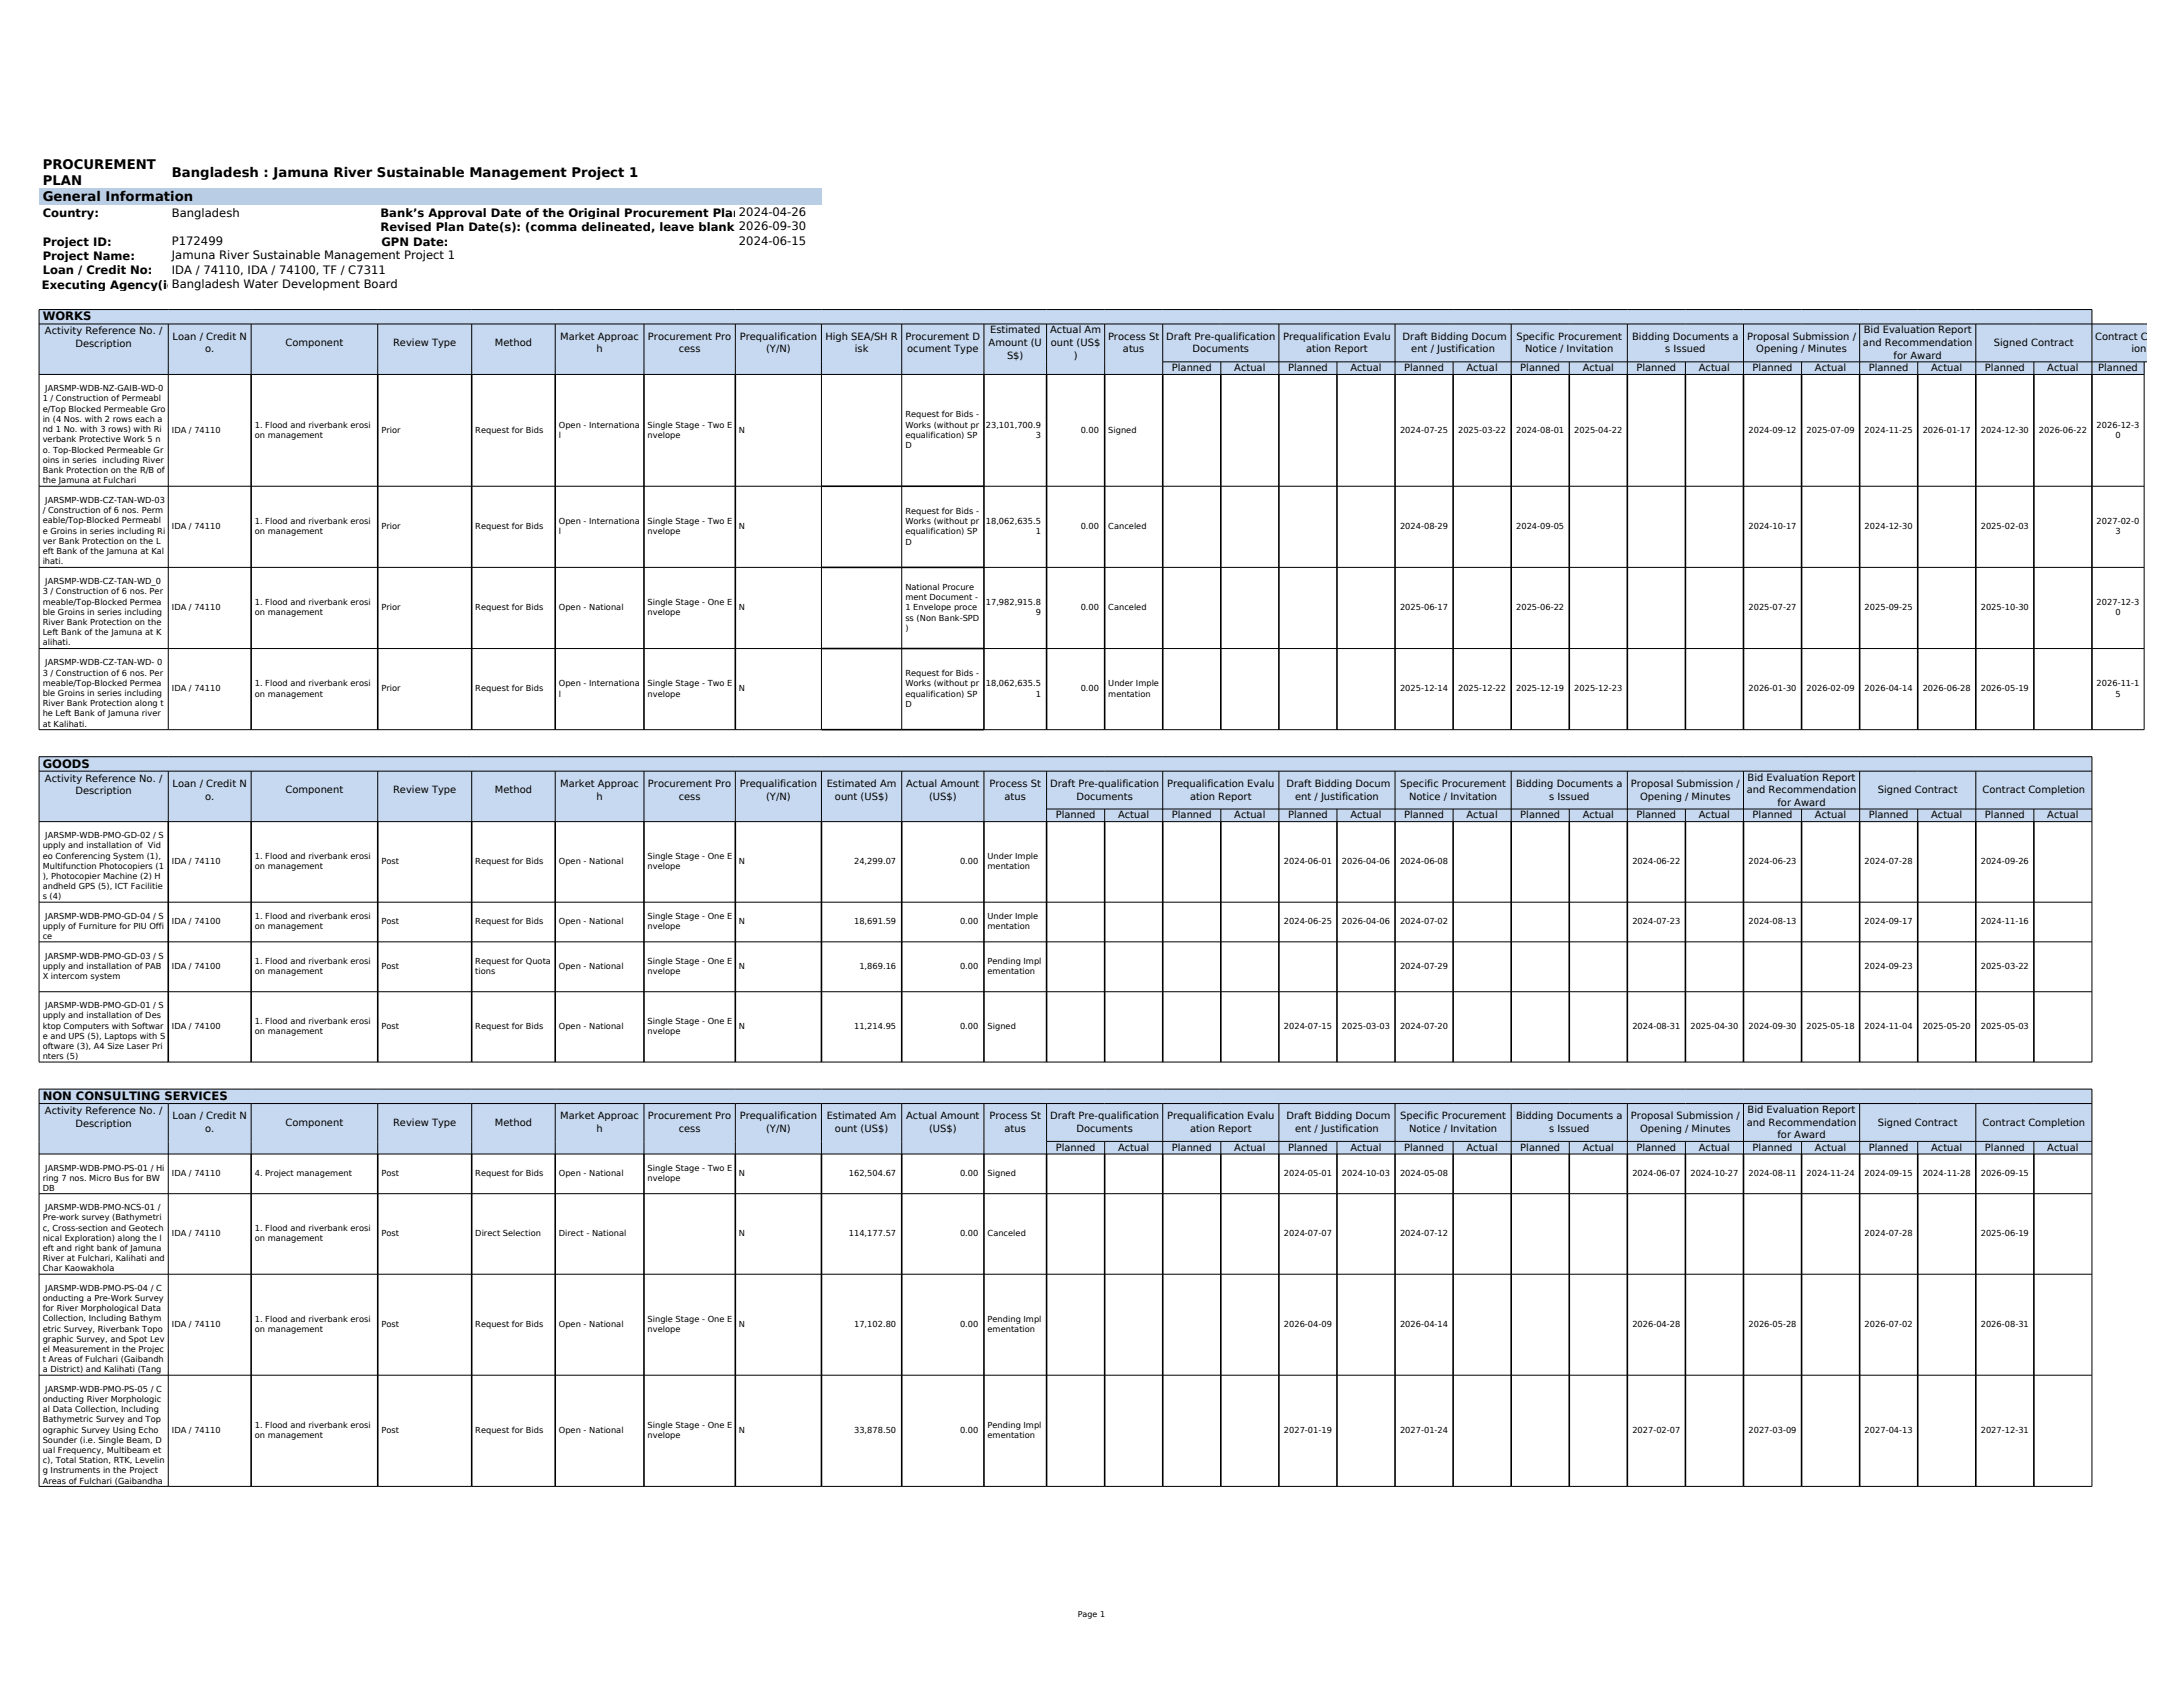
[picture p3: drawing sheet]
<svg xmlns="http://www.w3.org/2000/svg" width="279mm" height="216mm" viewBox="0 0 279 216" stroke-linecap="round" stroke-linejoin="round" font-family="sans-serif">
<defs><g id="words">
<g font-size="1.7">
<text x="5.5" y="21.6">PROCUREMENT</text>
<text x="5.5" y="23.7">PLAN</text>
<text x="22" y="22.6">Bangladesh : Jamuna River Sustainable Management Project 1</text>
<text x="5.5" y="25.7">General Information</text>
</g>
<g font-size="1.5">
<text x="5.5" y="27.8">Country:</text>
<text x="22" y="27.8">Bangladesh</text>
<text x="48.7" y="27.7">Bank’s Approval Date of the Original Procurement Plan2:024-04-26</text>
<text x="48.7" y="29.6">Revised Plan Date(s): (comma delineated, leave blank i2f0none)</text>
<text x="96.5" y="29.5">26-09-30</text>
<text x="5.5" y="31.4">Project ID:</text>
<text x="5.5" y="33.3">Project Name:</text>
<text x="5.5" y="35.1">Loan / Credit No:</text>
<text x="22" y="31.3">P172499</text>
<text x="22" y="33.2">Jamuna River Sustainable Management Project 1</text>
<text x="22" y="35">IDA / 74110, IDA / 74100, TF / C7311</text>
<text x="48.8" y="31.4">GPN Date:</text>
<text x="94.6" y="31.3">2024-06-15</text>
<text x="5.4" y="37">Executing Agency(ieBsa)ngladesh Water Development Board</text>
<text x="5.5" y="41">WORKS</text>
<text x="24" y="37">:</text>
<text x="5.5" y="98.2">GOODS</text>
<text x="5.5" y="140.8">NON CONSULTING SERVICES</text>
</g>
<g font-size="1.3">
<text x="5.8" y="42.8">Activity Reference No. /</text>
<text x="9.7" y="44.4">Description</text>
<text x="22.1" y="43.5">Loan / Credit N</text>
<text x="26.2" y="45.1">o.</text>
<text x="36.6" y="44.3">Component</text>
<text x="50.3" y="44.3">Review Type</text>
<text x="63.3" y="44.3">Method</text>
<text x="71.7" y="43.5">Market Approac</text>
<text x="76.3" y="45.1">h</text>
<text x="82.9" y="43.5">Procurement Pro</text>
<text x="86.9" y="45.1">cess</text>
<text x="94.7" y="43.5">Prequalification</text>
<text x="98.1" y="45.1">(Y/N)</text>
<text x="105.6" y="43.5">High SEA/SH R</text>
<text x="109.4" y="45.1">isk</text>
<text x="115.9" y="43.5">Procurement D</text>
<text x="116.1" y="45.1">ocument Type</text>
<text x="126.5" y="44.3">Amount (U</text>
<text x="126.7" y="42.7">Estimated</text>
<text x="128.9" y="45.9">S$)</text>
<text x="134.4" y="42.7">Actual Am</text>
<text x="134.5" y="44.3">ount (US$</text>
<text x="137.4" y="45.9">)</text>
<text x="141.8" y="43.5">Process St</text>
<text x="143.7" y="45.1">atus</text>
<text x="149.3" y="43.5">Draft Pre-qualification</text>
<text x="150" y="47.5">Planned</text>
<text x="152.6" y="45.1">Documents</text>
<text x="158" y="47.5">Actual</text>
<text x="164.2" y="43.5">Prequalification Evalu</text>
<text x="164.9" y="47.5">Planned</text>
<text x="167.2" y="45.1">ation Report</text>
<text x="172.8" y="47.5">Actual</text>
<text x="179.5" y="43.5">Draft Bidding Docum</text>
<text x="179.7" y="47.5">Planned</text>
<text x="180.6" y="45.1">ent / Justification</text>
<text x="187.7" y="47.5">Actual</text>
<text x="194.1" y="43.5">Specific Procurement</text>
<text x="194.6" y="47.5">Planned</text>
<text x="195.2" y="45.1">Notice / Invitation</text>
<text x="202.6" y="47.5">Actual</text>
<text x="208.9" y="43.5">Bidding Documents a</text>
<text x="209.5" y="47.5">Planned</text>
<text x="213.1" y="45.1">s Issued</text>
<text x="217.4" y="47.5">Actual</text>
<text x="223.6" y="43.5">Proposal Submission /</text>
<text x="224.3" y="47.5">Planned</text>
<text x="224.8" y="45.1">Opening / Minutes</text>
<text x="232.3" y="47.5">Actual</text>
<text x="238.4" y="44.3">and Recommendation</text>
<text x="238.5" y="42.7">Bid Evaluation Report</text>
<text x="239.2" y="47.5">Planned</text>
<text x="242.4" y="45.9">for Award</text>
<text x="247.2" y="47.5">Actual</text>
<text x="254.1" y="47.5">Planned</text>
<text x="255.2" y="44.3">Signed Contract</text>
<text x="262" y="47.5">Actual</text>
<text x="268.2" y="43.5">Contract C</text>
<text x="268.5" y="47.5">Planned</text>
<text x="272.8" y="45.1">ion</text>
<text x="5.8" y="100">Activity Reference No. /</text>
<text x="9.7" y="101.6">Description</text>
<text x="22.1" y="100.7">Loan / Credit N</text>
<text x="36.6" y="101.5">Component</text>
<text x="50.3" y="101.5">Review Type</text>
<text x="63.3" y="101.5">Method</text>
<text x="71.7" y="100.7">Market Approac</text>
<text x="82.9" y="100.7">Procurement Pro</text>
<text x="94.7" y="100.7">Prequalification</text>
<text x="105.8" y="100.7">Estimated Am</text>
<text x="116" y="100.7">Actual Amount</text>
<text x="126.7" y="100.7">Process St</text>
<text x="134.4" y="100.7">Draft Pre-qualification</text>
<text x="149.4" y="100.7">Prequalification Evalu</text>
<text x="164.7" y="100.7">Draft Bidding Docum</text>
<text x="179.2" y="100.7">Specific Procurement</text>
<text x="194" y="100.7">Bidding Documents a</text>
<text x="208.7" y="100.7">Proposal Submission /</text>
<text x="223.6" y="101.5">and Recommendation</text>
<text x="223.7" y="99.9">Bid Evaluation Report</text>
<text x="240.3" y="101.5">Signed Contract</text>
<text x="253.7" y="101.5">Contract Completion</text>
<text x="26.2" y="102.3">o.</text>
<text x="76.3" y="102.3">h</text>
<text x="86.9" y="102.3">cess</text>
<text x="98.1" y="102.3">(Y/N)</text>
<text x="106.9" y="102.3">ount (US$)</text>
<text x="118.9" y="102.3">(US$)</text>
<text x="128.6" y="102.3">atus</text>
<text x="135.1" y="104.8">Planned</text>
<text x="137.8" y="102.3">Documents</text>
<text x="143.1" y="104.8">Actual</text>
<text x="150" y="104.8">Planned</text>
<text x="152.3" y="102.3">ation Report</text>
<text x="158" y="104.8">Actual</text>
<text x="164.9" y="104.8">Planned</text>
<text x="165.8" y="102.3">ent / Justification</text>
<text x="172.8" y="104.8">Actual</text>
<text x="179.7" y="104.8">Planned</text>
<text x="180.3" y="102.3">Notice / Invitation</text>
<text x="187.7" y="104.8">Actual</text>
<text x="194.6" y="104.8">Planned</text>
<text x="198.3" y="102.3">s Issued</text>
<text x="202.6" y="104.8">Actual</text>
<text x="209.5" y="104.8">Planned</text>
<text x="209.9" y="102.3">Opening / Minutes</text>
<text x="217.4" y="104.8">Actual</text>
<text x="224.3" y="104.8">Planned</text>
<text x="227.5" y="103.1">for Award</text>
<text x="232.3" y="104.8">Actual</text>
<text x="239.2" y="104.8">Planned</text>
<text x="247.2" y="104.8">Actual</text>
<text x="254.1" y="104.8">Planned</text>
<text x="262" y="104.8">Actual</text>
<text x="5.8" y="142.6">Activity Reference No. /</text>
<text x="22.1" y="143.2">Loan / Credit N</text>
<text x="71.7" y="143.2">Market Approac</text>
<text x="82.9" y="143.2">Procurement Pro</text>
<text x="94.7" y="143.2">Prequalification</text>
<text x="105.8" y="143.2">Estimated Am</text>
<text x="116" y="143.2">Actual Amount</text>
<text x="126.7" y="143.2">Process St</text>
<text x="134.4" y="143.2">Draft Pre-qualification</text>
<text x="149.4" y="143.2">Prequalification Evalu</text>
<text x="164.7" y="143.2">Draft Bidding Docum</text>
<text x="179.2" y="143.2">Specific Procurement</text>
<text x="194" y="143.2">Bidding Documents a</text>
<text x="208.7" y="143.2">Proposal Submission /</text>
<text x="223.7" y="142.4">Bid Evaluation Report</text>
<text x="9.7" y="144.2">Description</text>
<text x="26.2" y="144.9">o.</text>
<text x="36.6" y="144.1">Component</text>
<text x="50.3" y="144.1">Review Type</text>
<text x="63.3" y="144.1">Method</text>
<text x="76.3" y="144.9">h</text>
<text x="86.9" y="144.9">cess</text>
<text x="98.1" y="144.9">(Y/N)</text>
<text x="106.9" y="144.9">ount (US$)</text>
<text x="118.9" y="144.9">(US$)</text>
<text x="128.6" y="144.9">atus</text>
<text x="135.1" y="147.3">Planned</text>
<text x="137.8" y="144.9">Documents</text>
<text x="143.1" y="147.3">Actual</text>
<text x="150" y="147.3">Planned</text>
<text x="152.3" y="144.9">ation Report</text>
<text x="158" y="147.3">Actual</text>
<text x="164.9" y="147.3">Planned</text>
<text x="165.8" y="144.9">ent / Justification</text>
<text x="172.8" y="147.3">Actual</text>
<text x="179.7" y="147.3">Planned</text>
<text x="180.3" y="144.9">Notice / Invitation</text>
<text x="187.7" y="147.3">Actual</text>
<text x="194.6" y="147.3">Planned</text>
<text x="198.3" y="144.9">s Issued</text>
<text x="202.6" y="147.3">Actual</text>
<text x="209.5" y="147.3">Planned</text>
<text x="209.9" y="144.9">Opening / Minutes</text>
<text x="217.4" y="147.3">Actual</text>
<text x="223.6" y="144.1">and Recommendation</text>
<text x="224.3" y="147.3">Planned</text>
<text x="227.5" y="145.7">for Award</text>
<text x="232.3" y="147.3">Actual</text>
<text x="239.2" y="147.3">Planned</text>
<text x="240.3" y="144.1">Signed Contract</text>
<text x="247.2" y="147.3">Actual</text>
<text x="253.7" y="144.1">Contract Completion</text>
<text x="254.1" y="147.3">Planned</text>
<text x="262" y="147.3">Actual</text>
</g>
<g font-size="1.1">
<text x="5.5" y="51.4">1 / Construction of Permeabl</text>
<text x="5.5" y="52.7">e/Top Blocked Permeable Gro</text>
<text x="5.5" y="54">in (4 Nos. with 2 rows each a</text>
<text x="5.8" y="50.1">JARSMP-WDB-NZ-GAIB-WD-0</text>
<text x="115.9" y="53.4">Request for Bids -</text>
<text x="5.5" y="55.3">nd 1 No. with 3 rows) with Ri</text>
<text x="5.5" y="56.6">verbank Protective Work 5 n</text>
<text x="5.5" y="57.9">o. Top-Blocked Permeable Gr</text>
<text x="5.5" y="59.2">oins in series including River</text>
<text x="22" y="55.4">IDA / 74110</text>
<text x="32.6" y="54.7">1. Flood and riverbank erosi</text>
<text x="32.6" y="56">on management</text>
<text x="48.8" y="55.4">Prior</text>
<text x="60.8" y="55.4">Request for Bids</text>
<text x="71.5" y="54.7">Open - Internationa</text>
<text x="71.5" y="56">l</text>
<text x="82.9" y="54.7">Single Stage - Two E</text>
<text x="82.9" y="56">nvelope</text>
<text x="94.6" y="55.4">N</text>
<text x="115.9" y="54.7">Works (without pr</text>
<text x="115.9" y="56">equalification) SP</text>
<text x="115.9" y="57.3">D</text>
<text x="126.2" y="54.7">23,101,700.9</text>
<text x="132.6" y="56">3</text>
<text x="138.3" y="55.4">0.00</text>
<text x="141.8" y="55.4">Signed</text>
<text x="179.2" y="55.4">2024-07-25</text>
<text x="186.6" y="55.4">2025-03-22</text>
<text x="194.1" y="55.4">2024-08-01</text>
<text x="201.5" y="55.4">2025-04-22</text>
<text x="223.8" y="55.4">2024-09-12</text>
<text x="231.2" y="55.4">2025-07-09</text>
<text x="238.7" y="55.4">2024-11-25</text>
<text x="246.1" y="55.4">2026-01-17</text>
<text x="253.5" y="55.4">2024-12-30</text>
<text x="261" y="55.4">2026-06-22</text>
<text x="268.3" y="54.7">2026-12-3</text>
<text x="270.8" y="56">0</text>
<text x="5.5" y="60.5">Bank Protection on the R/B of</text>
<text x="5.5" y="61.8">the Jamuna at Fulchari</text>
<text x="5.5" y="65.7">/ Construction of 6 nos. Perm</text>
<text x="5.8" y="64.4">JARSMP-WDB-CZ-TAN-WD-03</text>
<text x="115.9" y="65.8">Request for Bids -</text>
<text x="5.5" y="67">eable/Top-Blocked Permeabl</text>
<text x="5.5" y="68.3">e Groins in series including Ri</text>
<text x="5.5" y="69.6">ver Bank Protection on the L</text>
<text x="5.5" y="70.9">eft Bank of the Jamuna at Kal</text>
<text x="22" y="67.7">IDA / 74110</text>
<text x="32.6" y="67.1">1. Flood and riverbank erosi</text>
<text x="32.6" y="68.4">on management</text>
<text x="48.8" y="67.7">Prior</text>
<text x="60.8" y="67.7">Request for Bids</text>
<text x="71.5" y="67.1">Open - Internationa</text>
<text x="71.5" y="68.4">l</text>
<text x="82.9" y="67.1">Single Stage - Two E</text>
<text x="82.9" y="68.4">nvelope</text>
<text x="94.6" y="67.7">N</text>
<text x="115.9" y="67.1">Works (without pr</text>
<text x="115.9" y="68.4">equalification) SP</text>
<text x="115.9" y="69.7">D</text>
<text x="126.2" y="67.1">18,062,635.5</text>
<text x="132.6" y="68.4">1</text>
<text x="138.3" y="67.7">0.00</text>
<text x="141.8" y="67.7">Canceled</text>
<text x="179.2" y="67.7">2024-08-29</text>
<text x="194.1" y="67.7">2024-09-05</text>
<text x="223.8" y="67.7">2024-10-17</text>
<text x="238.7" y="67.7">2024-12-30</text>
<text x="253.5" y="67.7">2025-02-03</text>
<text x="268.3" y="67.1">2027-02-0</text>
<text x="270.8" y="68.4">3</text>
<text x="5.5" y="72.2">ihati.</text>
<text x="5.5" y="76.1">3 / Construction of 6 nos. Per</text>
<text x="5.5" y="77.4">meable/Top-Blocked Permea</text>
<text x="5.8" y="74.8">JARSMP-WDB-CZ-TAN-WD_0</text>
<text x="32.6" y="77.5">1. Flood and riverbank erosi</text>
<text x="82.9" y="77.5">Single Stage - One E</text>
<text x="115.9" y="75.5">National Procure</text>
<text x="115.9" y="76.8">ment Document -</text>
<text x="126.2" y="77.5">17,982,915.8</text>
<text x="268.3" y="77.5">2027-12-3</text>
<text x="5.5" y="78.7">ble Groins in series including</text>
<text x="5.5" y="80">River Bank Protection on the</text>
<text x="5.5" y="81.3">Left Bank of the Jamuna at K</text>
<text x="5.5" y="82.6">alihati.</text>
<text x="22" y="78.1">IDA / 74110</text>
<text x="32.6" y="78.8">on management</text>
<text x="48.8" y="78.1">Prior</text>
<text x="60.8" y="78.1">Request for Bids</text>
<text x="71.5" y="78.1">Open - National</text>
<text x="82.9" y="78.8">nvelope</text>
<text x="94.6" y="78.1">N</text>
<text x="115.9" y="78.1">1 Envelope proce</text>
<text x="115.9" y="79.4">ss (Non Bank-SPD</text>
<text x="115.9" y="80.7">)</text>
<text x="132.6" y="78.8">9</text>
<text x="138.3" y="78.1">0.00</text>
<text x="141.8" y="78.1">Canceled</text>
<text x="179.2" y="78.1">2025-06-17</text>
<text x="194.1" y="78.1">2025-06-22</text>
<text x="223.8" y="78.1">2025-07-27</text>
<text x="238.7" y="78.1">2025-09-25</text>
<text x="253.5" y="78.1">2025-10-30</text>
<text x="270.8" y="78.8">0</text>
<text x="5.5" y="86.5">3 / Construction of 6 nos. Per</text>
<text x="5.5" y="87.8">meable/Top-Blocked Permea</text>
<text x="5.5" y="89.1">ble Groins in series including</text>
<text x="5.8" y="85.1">JARSMP-WDB-CZ-TAN-WD- 0</text>
<text x="22" y="88.5">IDA / 74110</text>
<text x="32.6" y="87.8">1. Flood and riverbank erosi</text>
<text x="32.6" y="89.1">on management</text>
<text x="48.8" y="88.5">Prior</text>
<text x="60.8" y="88.5">Request for Bids</text>
<text x="71.5" y="87.8">Open - Internationa</text>
<text x="71.5" y="89.1">l</text>
<text x="82.9" y="87.8">Single Stage - Two E</text>
<text x="82.9" y="89.1">nvelope</text>
<text x="94.6" y="88.5">N</text>
<text x="115.9" y="86.5">Request for Bids -</text>
<text x="115.9" y="87.8">Works (without pr</text>
<text x="115.9" y="89.1">equalification) SP</text>
<text x="126.2" y="87.8">18,062,635.5</text>
<text x="132.6" y="89.1">1</text>
<text x="138.3" y="88.5">0.00</text>
<text x="141.8" y="87.8">Under Imple</text>
<text x="141.8" y="89.1">mentation</text>
<text x="179.2" y="88.5">2025-12-14</text>
<text x="186.6" y="88.5">2025-12-22</text>
<text x="194.1" y="88.5">2025-12-19</text>
<text x="201.5" y="88.5">2025-12-23</text>
<text x="223.8" y="88.5">2026-01-30</text>
<text x="231.2" y="88.5">2026-02-09</text>
<text x="238.7" y="88.5">2026-04-14</text>
<text x="246.1" y="88.5">2026-06-28</text>
<text x="253.5" y="88.5">2026-05-19</text>
<text x="268.3" y="87.8">2026-11-1</text>
<text x="270.8" y="89.1">5</text>
<text x="5.5" y="90.4">River Bank Protection along t</text>
<text x="5.5" y="91.7">he Left Bank of Jamuna river</text>
<text x="5.5" y="93">at Kalihati.</text>
<text x="115.9" y="90.5">D</text>
<text x="5.8" y="107.3">JARSMP-WDB-PMO-GD-02 / S</text>
<text x="5.5" y="108.6">upply and installation of Vid</text>
<text x="5.5" y="109.9">eo Conferencing System (1),</text>
<text x="5.5" y="111.2">Multifunction Photocopiers (1</text>
<text x="5.5" y="112.5">), Photocopier Machine (2) H</text>
<text x="5.5" y="113.8">andheld GPS (5), ICT Facilitie</text>
<text x="22" y="110.6">IDA / 74110</text>
<text x="32.6" y="110">1. Flood and riverbank erosi</text>
<text x="32.6" y="111.3">on management</text>
<text x="48.8" y="110.6">Post</text>
<text x="60.8" y="110.6">Request for Bids</text>
<text x="71.5" y="110.6">Open - National</text>
<text x="82.9" y="110">Single Stage - One E</text>
<text x="82.9" y="111.3">nvelope</text>
<text x="94.6" y="110.6">N</text>
<text x="109.3" y="110.6">24,299.07</text>
<text x="122.9" y="110.6">0.00</text>
<text x="126.4" y="110">Under Imple</text>
<text x="126.4" y="111.3">mentation</text>
<text x="164.3" y="110.6">2024-06-01</text>
<text x="171.8" y="110.6">2026-04-06</text>
<text x="179.2" y="110.6">2024-06-08</text>
<text x="208.9" y="110.6">2024-06-22</text>
<text x="223.8" y="110.6">2024-06-23</text>
<text x="238.7" y="110.6">2024-07-28</text>
<text x="253.5" y="110.6">2024-09-26</text>
<text x="5.5" y="115.1">s (4)</text>
<text x="5.5" y="118.9">upply of Furniture for PIU Offi</text>
<text x="5.8" y="117.6">JARSMP-WDB-PMO-GD-04 / S</text>
<text x="22" y="118.3">IDA / 74100</text>
<text x="32.6" y="117.6">1. Flood and riverbank erosi</text>
<text x="32.6" y="119">on management</text>
<text x="48.8" y="118.3">Post</text>
<text x="60.8" y="118.3">Request for Bids</text>
<text x="71.5" y="118.3">Open - National</text>
<text x="82.9" y="117.6">Single Stage - One E</text>
<text x="82.9" y="119">nvelope</text>
<text x="94.6" y="118.3">N</text>
<text x="109.3" y="118.3">18,691.59</text>
<text x="122.9" y="118.3">0.00</text>
<text x="126.4" y="117.6">Under Imple</text>
<text x="126.4" y="119">mentation</text>
<text x="164.3" y="118.3">2024-06-25</text>
<text x="171.8" y="118.3">2026-04-06</text>
<text x="179.2" y="118.3">2024-07-02</text>
<text x="208.9" y="118.3">2024-07-23</text>
<text x="223.8" y="118.3">2024-08-13</text>
<text x="238.7" y="118.3">2024-09-17</text>
<text x="253.5" y="118.3">2024-11-16</text>
<text x="5.5" y="120.2">ce</text>
<text x="5.5" y="124">upply and installation of PAB</text>
<text x="5.5" y="125.3">X intercom system</text>
<text x="5.8" y="122.7">JARSMP-WDB-PMO-GD-03 / S</text>
<text x="22" y="124">IDA / 74100</text>
<text x="32.6" y="123.4">1. Flood and riverbank erosi</text>
<text x="32.6" y="124.7">on management</text>
<text x="48.8" y="124">Post</text>
<text x="60.8" y="123.4">Request for Quota</text>
<text x="60.8" y="124.7">tions</text>
<text x="71.5" y="124">Open - National</text>
<text x="82.9" y="123.4">Single Stage - One E</text>
<text x="82.9" y="124.7">nvelope</text>
<text x="94.6" y="124">N</text>
<text x="110" y="124">1,869.16</text>
<text x="122.9" y="124">0.00</text>
<text x="126.4" y="123.4">Pending Impl</text>
<text x="126.4" y="124.7">ementation</text>
<text x="179.2" y="124">2024-07-29</text>
<text x="238.7" y="124">2024-09-23</text>
<text x="253.5" y="124">2025-03-22</text>
<text x="5.5" y="130.3">upply and installation of Des</text>
<text x="5.5" y="131.6">ktop Computers with Softwar</text>
<text x="5.8" y="129">JARSMP-WDB-PMO-GD-01 / S</text>
<text x="22" y="131.7">IDA / 74100</text>
<text x="32.6" y="131.1">1. Flood and riverbank erosi</text>
<text x="48.8" y="131.7">Post</text>
<text x="60.8" y="131.7">Request for Bids</text>
<text x="71.5" y="131.7">Open - National</text>
<text x="82.9" y="131.1">Single Stage - One E</text>
<text x="94.6" y="131.7">N</text>
<text x="109.3" y="131.7">11,214.95</text>
<text x="122.9" y="131.7">0.00</text>
<text x="126.4" y="131.7">Signed</text>
<text x="164.3" y="131.7">2024-07-15</text>
<text x="171.8" y="131.7">2025-03-03</text>
<text x="179.2" y="131.7">2024-07-20</text>
<text x="208.9" y="131.7">2024-08-31</text>
<text x="216.4" y="131.7">2025-04-30</text>
<text x="223.8" y="131.7">2024-09-30</text>
<text x="231.2" y="131.7">2025-05-18</text>
<text x="238.7" y="131.7">2024-11-04</text>
<text x="246.1" y="131.7">2025-05-20</text>
<text x="253.5" y="131.7">2025-05-03</text>
<text x="5.5" y="133">e and UPS (5), Laptops with S</text>
<text x="5.5" y="134.3">oftware (3), A4 Size Laser Pri</text>
<text x="5.5" y="135.6">nters (5)</text>
<text x="32.6" y="132.4">on management</text>
<text x="82.9" y="132.4">nvelope</text>
<text x="5.8" y="149.8">JARSMP-WDB-PMO-PS-01 / Hi</text>
<text x="82.9" y="149.9">Single Stage - Two E</text>
<text x="5.5" y="151.1">ring 7 nos. Micro Bus for BW</text>
<text x="5.5" y="152.4">DB</text>
<text x="5.8" y="154.9">JARSMP-WDB-PMO-NCS-01 /</text>
<text x="22" y="150.5">IDA / 74110</text>
<text x="32.6" y="150.5">4. Project management</text>
<text x="48.8" y="150.5">Post</text>
<text x="60.8" y="150.5">Request for Bids</text>
<text x="71.5" y="150.5">Open - National</text>
<text x="82.9" y="151.2">nvelope</text>
<text x="94.6" y="150.5">N</text>
<text x="108.6" y="150.5">162,504.67</text>
<text x="122.9" y="150.5">0.00</text>
<text x="126.4" y="150.5">Signed</text>
<text x="164.3" y="150.5">2024-05-01</text>
<text x="171.8" y="150.5">2024-10-03</text>
<text x="179.2" y="150.5">2024-05-08</text>
<text x="208.9" y="150.5">2024-06-07</text>
<text x="216.4" y="150.5">2024-10-27</text>
<text x="223.8" y="150.5">2024-08-11</text>
<text x="231.2" y="150.5">2024-11-24</text>
<text x="238.7" y="150.5">2024-09-15</text>
<text x="246.1" y="150.5">2024-11-28</text>
<text x="253.5" y="150.5">2026-09-15</text>
<text x="5.5" y="156.2">Pre-work survey (Bathymetri</text>
<text x="5.5" y="157.5">c, Cross-section and Geotech</text>
<text x="5.5" y="158.8">nical Exploration) along the l</text>
<text x="5.5" y="160.1">eft and right bank of Jamuna</text>
<text x="5.5" y="161.4">River at Fulchari, Kalihati and</text>
<text x="22" y="158.2">IDA / 74110</text>
<text x="32.6" y="157.6">1. Flood and riverbank erosi</text>
<text x="32.6" y="158.9">on management</text>
<text x="48.8" y="158.2">Post</text>
<text x="60.8" y="158.2">Direct Selection</text>
<text x="71.5" y="158.2">Direct - National</text>
<text x="94.6" y="158.2">N</text>
<text x="108.6" y="158.2">114,177.57</text>
<text x="122.9" y="158.2">0.00</text>
<text x="126.4" y="158.2">Canceled</text>
<text x="164.3" y="158.2">2024-07-07</text>
<text x="179.2" y="158.2">2024-07-12</text>
<text x="238.7" y="158.2">2024-07-28</text>
<text x="253.5" y="158.2">2025-06-19</text>
<text x="5.5" y="162.7">Char Kaowakhola</text>
<text x="5.5" y="166.5">onducting a Pre-Work Survey</text>
<text x="5.5" y="167.8">for River Morphological Data</text>
<text x="5.8" y="165.2">JARSMP-WDB-PMO-PS-04 / C</text>
<text x="5.5" y="169.1">Collection, Including Bathym</text>
<text x="5.5" y="170.4">etric Survey, Riverbank Topo</text>
<text x="5.5" y="171.7">graphic Survey, and Spot Lev</text>
<text x="5.5" y="173">el Measurement in the Projec</text>
<text x="22" y="169.8">IDA / 74110</text>
<text x="32.6" y="169.2">1. Flood and riverbank erosi</text>
<text x="32.6" y="170.5">on management</text>
<text x="48.8" y="169.8">Post</text>
<text x="60.8" y="169.8">Request for Bids</text>
<text x="71.5" y="169.8">Open - National</text>
<text x="82.9" y="169.2">Single Stage - One E</text>
<text x="82.9" y="170.5">nvelope</text>
<text x="94.6" y="169.8">N</text>
<text x="109.3" y="169.8">17,102.80</text>
<text x="122.9" y="169.8">0.00</text>
<text x="126.4" y="169.2">Pending Impl</text>
<text x="126.4" y="170.5">ementation</text>
<text x="164.3" y="169.8">2026-04-09</text>
<text x="179.2" y="169.8">2026-04-14</text>
<text x="208.9" y="169.8">2026-04-28</text>
<text x="223.8" y="169.8">2026-05-28</text>
<text x="238.7" y="169.8">2026-07-02</text>
<text x="253.5" y="169.8">2026-08-31</text>
<text x="5.5" y="174.3">t Areas of Fulchari (Gaibandh</text>
<text x="5.5" y="175.6">a District) and Kalihati (Tang</text>
<text x="5.5" y="177">ail District).</text>
<text x="5.5" y="179.4">onducting River Morphologic</text>
<text x="5.8" y="178.1">JARSMP-WDB-PMO-PS-05 / C</text>
<text x="5.5" y="180.7">al Data Collection, Including</text>
<text x="5.5" y="182">Bathymetric Survey and Top</text>
<text x="5.5" y="183.3">ographic Survey Using Echo</text>
<text x="5.5" y="184.6">Sounder (i.e. Single Beam, D</text>
<text x="5.5" y="186">ual Frequency, Multibeam et</text>
<text x="22" y="183.4">IDA / 74110</text>
<text x="32.6" y="182.8">1. Flood and riverbank erosi</text>
<text x="32.6" y="184.1">on management</text>
<text x="48.8" y="183.4">Post</text>
<text x="60.8" y="183.4">Request for Bids</text>
<text x="71.5" y="183.4">Open - National</text>
<text x="82.9" y="182.8">Single Stage - One E</text>
<text x="82.9" y="184.1">nvelope</text>
<text x="94.6" y="183.4">N</text>
<text x="109.3" y="183.4">33,878.50</text>
<text x="122.9" y="183.4">0.00</text>
<text x="126.4" y="182.8">Pending Impl</text>
<text x="126.4" y="184.1">ementation</text>
<text x="164.3" y="183.4">2027-01-19</text>
<text x="179.2" y="183.4">2027-01-24</text>
<text x="208.9" y="183.4">2027-02-07</text>
<text x="223.8" y="183.4">2027-03-09</text>
<text x="238.7" y="183.4">2027-04-13</text>
<text x="253.5" y="183.4">2027-12-31</text>
<text x="5.5" y="187.3">c), Total Station, RTK, Levelin</text>
<text x="5.5" y="188.6">g Instruments in the Project</text>
<text x="5.5" y="189.9">Areas of Fulchari (Gaibandha</text>
</g>
<text font-size="1" x="138" y="207">Page 1</text>
</g></defs>
<path d="M5 24.2h100.1v2h-100.1z" fill="#b9cde5"/>
<g fill="#c6d9f1">
<path d="M5 39.6h16.5v1.9h-16.5z"/>
<path d="M21.5 39.6h10.6v1.9h-10.6z"/>
<path d="M32.1 39.6h16.2v1.9h-16.2z"/>
<path d="M48.3 39.6h12.1v1.9h-12.1z"/>
<path d="M60.4 39.6h10.7v1.9h-10.7z"/>
<path d="M71.1 39.6h11.3v1.9h-11.3z"/>
<path d="M82.4 39.6h11.7v1.9h-11.7z"/>
<path d="M94.1 39.6h11v1.9h-11z"/>
<path d="M105.1 39.6h10.3v1.9h-10.3z"/>
<path d="M115.4 39.6h10.5v1.9h-10.5z"/>
<path d="M125.9 39.6h8.1v1.9h-8.1z"/>
<path d="M134 39.6h7.4v1.9h-7.4z"/>
<path d="M141.4 39.6h7.4v1.9h-7.4z"/>
<path d="M148.8 39.6h7.5v1.9h-7.5z"/>
<path d="M156.3 39.6h7.4v1.9h-7.4z"/>
<path d="M163.7 39.6h7.4v1.9h-7.4z"/>
<path d="M171.1 39.6h7.4v1.9h-7.4z"/>
<path d="M178.5 39.6h7.5v1.9h-7.5z"/>
<path d="M186 39.6h7.4v1.9h-7.4z"/>
<path d="M193.4 39.6h7.4v1.9h-7.4z"/>
<path d="M200.8 39.6h7.5v1.9h-7.5z"/>
<path d="M208.3 39.6h7.4v1.9h-7.4z"/>
<path d="M215.7 39.6h7.4v1.9h-7.4z"/>
<path d="M223.1 39.6h7.5v1.9h-7.5z"/>
<path d="M230.6 39.6h7.4v1.9h-7.4z"/>
<path d="M238 39.6h7.4v1.9h-7.4z"/>
<path d="M245.4 39.6h7.5v1.9h-7.5z"/>
<path d="M252.9 39.6h7.4v1.9h-7.4z"/>
<path d="M260.3 39.6h7.4v1.9h-7.4z"/>
<path d="M5 41.5h16.5v4.8h-16.5z"/>
<path d="M21.5 41.5h10.6v4.8h-10.6z"/>
<path d="M32.1 41.5h16.2v4.8h-16.2z"/>
<path d="M48.3 41.5h12.1v4.8h-12.1z"/>
<path d="M60.4 41.5h10.7v4.8h-10.7z"/>
<path d="M71.1 41.5h11.3v4.8h-11.3z"/>
<path d="M82.4 41.5h11.7v4.8h-11.7z"/>
<path d="M94.1 41.5h11v4.8h-11z"/>
<path d="M105.1 41.5h10.3v4.8h-10.3z"/>
<path d="M115.4 41.5h10.5v4.8h-10.5z"/>
<path d="M125.9 41.5h8.1v4.8h-8.1z"/>
<path d="M134 41.5h7.4v4.8h-7.4z"/>
<path d="M141.4 41.5h7.4v4.8h-7.4z"/>
<path d="M148.8 41.5h14.9v4.8h-14.9z"/>
<path d="M163.7 41.5h14.8v4.8h-14.8z"/>
<path d="M178.5 41.5h14.9v4.8h-14.9z"/>
<path d="M193.4 41.5h14.9v4.8h-14.9z"/>
<path d="M208.3 41.5h14.8v4.8h-14.8z"/>
<path d="M223.1 41.5h14.9v4.8h-14.9z"/>
<path d="M238 41.5h14.9v4.8h-14.9z"/>
<path d="M252.9 41.5h14.8v4.8h-14.8z"/>
<path d="M267.7 41.5h7v4.8h-7z"/>
<path d="M5 46.3h16.5v1.6h-16.5z"/>
<path d="M21.5 46.3h10.6v1.6h-10.6z"/>
<path d="M32.1 46.3h16.2v1.6h-16.2z"/>
<path d="M48.3 46.3h12.1v1.6h-12.1z"/>
<path d="M60.4 46.3h10.7v1.6h-10.7z"/>
<path d="M71.1 46.3h11.3v1.6h-11.3z"/>
<path d="M82.4 46.3h11.7v1.6h-11.7z"/>
<path d="M94.1 46.3h11v1.6h-11z"/>
<path d="M105.1 46.3h10.3v1.6h-10.3z"/>
<path d="M115.4 46.3h10.5v1.6h-10.5z"/>
<path d="M125.9 46.3h8.1v1.6h-8.1z"/>
<path d="M134 46.3h7.4v1.6h-7.4z"/>
<path d="M141.4 46.3h7.4v1.6h-7.4z"/>
<path d="M148.8 46.3h7.5v1.6h-7.5z"/>
<path d="M156.3 46.3h7.4v1.6h-7.4z"/>
<path d="M163.7 46.3h7.4v1.6h-7.4z"/>
<path d="M171.1 46.3h7.4v1.6h-7.4z"/>
<path d="M178.5 46.3h7.5v1.6h-7.5z"/>
<path d="M186 46.3h7.4v1.6h-7.4z"/>
<path d="M193.4 46.3h7.4v1.6h-7.4z"/>
<path d="M200.8 46.3h7.5v1.6h-7.5z"/>
<path d="M208.3 46.3h7.4v1.6h-7.4z"/>
<path d="M215.7 46.3h7.4v1.6h-7.4z"/>
<path d="M223.1 46.3h7.5v1.6h-7.5z"/>
<path d="M230.6 46.3h7.4v1.6h-7.4z"/>
<path d="M238 46.3h7.4v1.6h-7.4z"/>
<path d="M245.4 46.3h7.5v1.6h-7.5z"/>
<path d="M252.9 46.3h7.4v1.6h-7.4z"/>
<path d="M260.3 46.3h7.4v1.6h-7.4z"/>
<path d="M267.7 46.3h6.7v1.6h-6.7z"/>
<path d="M5 96.8h16.5v1.9h-16.5z"/>
<path d="M21.5 96.8h10.6v1.9h-10.6z"/>
<path d="M32.1 96.8h16.2v1.9h-16.2z"/>
<path d="M48.3 96.8h12.1v1.9h-12.1z"/>
<path d="M60.4 96.8h10.7v1.9h-10.7z"/>
<path d="M71.1 96.8h11.3v1.9h-11.3z"/>
<path d="M82.4 96.8h11.7v1.9h-11.7z"/>
<path d="M94.1 96.8h11v1.9h-11z"/>
<path d="M105.1 96.8h10.3v1.9h-10.3z"/>
<path d="M115.4 96.8h10.5v1.9h-10.5z"/>
<path d="M125.9 96.8h8.1v1.9h-8.1z"/>
<path d="M134 96.8h7.4v1.9h-7.4z"/>
<path d="M141.4 96.8h7.4v1.9h-7.4z"/>
<path d="M148.8 96.8h7.5v1.9h-7.5z"/>
<path d="M156.3 96.8h7.4v1.9h-7.4z"/>
<path d="M163.7 96.8h7.4v1.9h-7.4z"/>
<path d="M171.1 96.8h7.4v1.9h-7.4z"/>
<path d="M178.5 96.8h7.5v1.9h-7.5z"/>
<path d="M186 96.8h7.4v1.9h-7.4z"/>
<path d="M193.4 96.8h7.4v1.9h-7.4z"/>
<path d="M200.8 96.8h7.5v1.9h-7.5z"/>
<path d="M208.3 96.8h7.4v1.9h-7.4z"/>
<path d="M215.7 96.8h7.4v1.9h-7.4z"/>
<path d="M223.1 96.8h7.5v1.9h-7.5z"/>
<path d="M230.6 96.8h7.4v1.9h-7.4z"/>
<path d="M238 96.8h7.4v1.9h-7.4z"/>
<path d="M245.4 96.8h7.5v1.9h-7.5z"/>
<path d="M252.9 96.8h7.4v1.9h-7.4z"/>
<path d="M260.3 96.8h7.4v1.9h-7.4z"/>
<path d="M5 98.7h16.5v4.8h-16.5z"/>
<path d="M21.5 98.7h10.6v4.8h-10.6z"/>
<path d="M32.1 98.7h16.2v4.8h-16.2z"/>
<path d="M48.3 98.7h12.1v4.8h-12.1z"/>
<path d="M60.4 98.7h10.7v4.8h-10.7z"/>
<path d="M71.1 98.7h11.3v4.8h-11.3z"/>
<path d="M82.4 98.7h11.7v4.8h-11.7z"/>
<path d="M94.1 98.7h11v4.8h-11z"/>
<path d="M105.1 98.7h10.3v4.8h-10.3z"/>
<path d="M115.4 98.7h10.5v4.8h-10.5z"/>
<path d="M125.9 98.7h8.1v4.8h-8.1z"/>
<path d="M134 98.7h14.8v4.8h-14.8z"/>
<path d="M148.8 98.7h14.9v4.8h-14.9z"/>
<path d="M163.7 98.7h14.8v4.8h-14.8z"/>
<path d="M178.5 98.7h14.9v4.8h-14.9z"/>
<path d="M193.4 98.7h14.9v4.8h-14.9z"/>
<path d="M208.3 98.7h14.8v4.8h-14.8z"/>
<path d="M223.1 98.7h14.9v4.8h-14.9z"/>
<path d="M238 98.7h14.9v4.8h-14.9z"/>
<path d="M252.9 98.7h14.8v4.8h-14.8z"/>
<path d="M5 103.5h16.5v1.7h-16.5z"/>
<path d="M21.5 103.5h10.6v1.7h-10.6z"/>
<path d="M32.1 103.5h16.2v1.7h-16.2z"/>
<path d="M48.3 103.5h12.1v1.7h-12.1z"/>
<path d="M60.4 103.5h10.7v1.7h-10.7z"/>
<path d="M71.1 103.5h11.3v1.7h-11.3z"/>
<path d="M82.4 103.5h11.7v1.7h-11.7z"/>
<path d="M94.1 103.5h11v1.7h-11z"/>
<path d="M105.1 103.5h10.3v1.7h-10.3z"/>
<path d="M115.4 103.5h10.5v1.7h-10.5z"/>
<path d="M125.9 103.5h8.1v1.7h-8.1z"/>
<path d="M134 103.5h7.4v1.7h-7.4z"/>
<path d="M141.4 103.5h7.4v1.7h-7.4z"/>
<path d="M148.8 103.5h7.5v1.7h-7.5z"/>
<path d="M156.3 103.5h7.4v1.7h-7.4z"/>
<path d="M163.7 103.5h7.4v1.7h-7.4z"/>
<path d="M171.1 103.5h7.4v1.7h-7.4z"/>
<path d="M178.5 103.5h7.5v1.7h-7.5z"/>
<path d="M186 103.5h7.4v1.7h-7.4z"/>
<path d="M193.4 103.5h7.4v1.7h-7.4z"/>
<path d="M200.8 103.5h7.5v1.7h-7.5z"/>
<path d="M208.3 103.5h7.4v1.7h-7.4z"/>
<path d="M215.7 103.5h7.4v1.7h-7.4z"/>
<path d="M223.1 103.5h7.5v1.7h-7.5z"/>
<path d="M230.6 103.5h7.4v1.7h-7.4z"/>
<path d="M238 103.5h7.4v1.7h-7.4z"/>
<path d="M245.4 103.5h7.5v1.7h-7.5z"/>
<path d="M252.9 103.5h7.4v1.7h-7.4z"/>
<path d="M260.3 103.5h7.4v1.7h-7.4z"/>
<path d="M5 139.4h43.3v1.8h-43.3z"/>
<path d="M48.3 139.4h12.1v1.8h-12.1z"/>
<path d="M60.4 139.4h10.7v1.8h-10.7z"/>
<path d="M71.1 139.4h11.3v1.8h-11.3z"/>
<path d="M82.4 139.4h11.7v1.8h-11.7z"/>
<path d="M94.1 139.4h11v1.8h-11z"/>
<path d="M105.1 139.4h10.3v1.8h-10.3z"/>
<path d="M115.4 139.4h10.5v1.8h-10.5z"/>
<path d="M125.9 139.4h8.1v1.8h-8.1z"/>
<path d="M134 139.4h7.4v1.8h-7.4z"/>
<path d="M141.4 139.4h7.4v1.8h-7.4z"/>
<path d="M148.8 139.4h7.5v1.8h-7.5z"/>
<path d="M156.3 139.4h7.4v1.8h-7.4z"/>
<path d="M163.7 139.4h7.4v1.8h-7.4z"/>
<path d="M171.1 139.4h7.4v1.8h-7.4z"/>
<path d="M178.5 139.4h7.5v1.8h-7.5z"/>
<path d="M186 139.4h7.4v1.8h-7.4z"/>
<path d="M193.4 139.4h7.4v1.8h-7.4z"/>
<path d="M200.8 139.4h7.5v1.8h-7.5z"/>
<path d="M208.3 139.4h7.4v1.8h-7.4z"/>
<path d="M215.7 139.4h7.4v1.8h-7.4z"/>
<path d="M223.1 139.4h7.5v1.8h-7.5z"/>
<path d="M230.6 139.4h7.4v1.8h-7.4z"/>
<path d="M238 139.4h7.4v1.8h-7.4z"/>
<path d="M245.4 139.4h7.5v1.8h-7.5z"/>
<path d="M252.9 139.4h7.4v1.8h-7.4z"/>
<path d="M260.3 139.4h7.4v1.8h-7.4z"/>
<path d="M5 141.2h16.5v4.9h-16.5z"/>
<path d="M21.5 141.2h10.6v4.9h-10.6z"/>
<path d="M32.1 141.2h16.2v4.9h-16.2z"/>
<path d="M48.3 141.2h12.1v4.9h-12.1z"/>
<path d="M60.4 141.2h10.7v4.9h-10.7z"/>
<path d="M71.1 141.2h11.3v4.9h-11.3z"/>
<path d="M82.4 141.2h11.7v4.9h-11.7z"/>
<path d="M94.1 141.2h11v4.9h-11z"/>
<path d="M105.1 141.2h10.3v4.9h-10.3z"/>
<path d="M115.4 141.2h10.5v4.9h-10.5z"/>
<path d="M125.9 141.2h8.1v4.9h-8.1z"/>
<path d="M134 141.2h14.8v4.9h-14.8z"/>
<path d="M148.8 141.2h14.9v4.9h-14.9z"/>
<path d="M163.7 141.2h14.8v4.9h-14.8z"/>
<path d="M178.5 141.2h14.9v4.9h-14.9z"/>
<path d="M193.4 141.2h14.9v4.9h-14.9z"/>
<path d="M208.3 141.2h14.8v4.9h-14.8z"/>
<path d="M223.1 141.2h14.9v4.9h-14.9z"/>
<path d="M238 141.2h14.9v4.9h-14.9z"/>
<path d="M252.9 141.2h14.8v4.9h-14.8z"/>
<path d="M5 146.1h16.5v1.6h-16.5z"/>
<path d="M21.5 146.1h10.6v1.6h-10.6z"/>
<path d="M32.1 146.1h16.2v1.6h-16.2z"/>
<path d="M48.3 146.1h12.1v1.6h-12.1z"/>
<path d="M60.4 146.1h10.7v1.6h-10.7z"/>
<path d="M71.1 146.1h11.3v1.6h-11.3z"/>
<path d="M82.4 146.1h11.7v1.6h-11.7z"/>
<path d="M94.1 146.1h11v1.6h-11z"/>
<path d="M105.1 146.1h10.3v1.6h-10.3z"/>
<path d="M115.4 146.1h10.5v1.6h-10.5z"/>
<path d="M125.9 146.1h8.1v1.6h-8.1z"/>
<path d="M134 146.1h7.4v1.6h-7.4z"/>
<path d="M141.4 146.1h7.4v1.6h-7.4z"/>
<path d="M148.8 146.1h7.5v1.6h-7.5z"/>
<path d="M156.3 146.1h7.4v1.6h-7.4z"/>
<path d="M163.7 146.1h7.4v1.6h-7.4z"/>
<path d="M171.1 146.1h7.4v1.6h-7.4z"/>
<path d="M178.5 146.1h7.5v1.6h-7.5z"/>
<path d="M186 146.1h7.4v1.6h-7.4z"/>
<path d="M193.4 146.1h7.4v1.6h-7.4z"/>
<path d="M200.8 146.1h7.5v1.6h-7.5z"/>
<path d="M208.3 146.1h7.4v1.6h-7.4z"/>
<path d="M215.7 146.1h7.4v1.6h-7.4z"/>
<path d="M223.1 146.1h7.5v1.6h-7.5z"/>
<path d="M230.6 146.1h7.4v1.6h-7.4z"/>
<path d="M238 146.1h7.4v1.6h-7.4z"/>
<path d="M245.4 146.1h7.5v1.6h-7.5z"/>
<path d="M252.9 146.1h7.4v1.6h-7.4z"/>
<path d="M260.3 146.1h7.4v1.6h-7.4z"/>
</g>
<g fill="none" stroke="#000" stroke-width=".13">
<path d="M5 47.9h269.4M5 41.5h269.7M21.5 41.5v51.9M32.1 41.5v6.4M48.3 41.5v6.4M60.4 41.5v6.4M71.1 41.5v6.4M82.4 41.5v6.4M94.1 41.5v6.4M105.1 41.5v51.9h-100.1v-53.8h262.7v8.3M115.4 41.5v51.9M125.9 41.5v6.4"/>
<path d="M134 41.5v6.4M141.4 41.5v6.4M148.8 46.3h125.9M148.8 41.5v6.4M156.3 46.3v1.6M163.7 41.5v6.4M171.1 46.3v1.6M178.5 41.5v6.4M186 46.3v1.6M193.4 41.5v6.4M200.8 46.3v1.6M208.3 41.5v6.4"/>
<path d="M215.7 46.3v1.6M223.1 41.5v6.4M230.6 46.3v1.6M238 41.5v6.4M245.4 46.3v1.6M252.9 41.5v6.4M260.3 46.3v1.6M274.4 46.3v47.1h-148.5M5 62.2h100.1M5 72.6h100.1M125.9 62.2h148.5M125.9 72.6h148.5"/>
<path d="M5 83h100.1M5 96.8h262.7v39.1h-262.7zM5 98.7h262.7M21.5 98.7v6.5M32.1 98.7v6.5M48.3 98.7v6.5M60.4 98.7v6.5M71.1 98.7v6.5M82.4 98.7v6.5M94.1 98.7v6.5M105.1 98.7v6.5M115.4 98.7v6.5"/>
<path d="M125.9 98.7v6.5M125.9 83h148.5M134 98.7v6.5M148.8 98.7v6.5M163.7 98.7v6.5M178.5 98.7v6.5M193.4 98.7v6.5M208.3 98.7v6.5M223.1 98.7v6.5M238 98.7v6.5M252.9 98.7v6.5M5 105.2h262.7"/>
<path d="M5 115.5h262.7M134 103.5h133.7M141.4 103.5v1.7M156.3 103.5v1.7M171.1 103.5v1.7M186 103.5v1.7M200.8 103.5v1.7M215.7 103.5v1.7M230.6 103.5v1.7M245.4 103.5v1.7M260.3 103.5v1.7M5 120.5h262.7"/>
<path d="M5 126.9h262.7M5 139.4h262.7v50.8h-262.7zM5 141.2h262.7M5 147.7h262.7M5 152.8h262.7M21.5 141.2v49M32.1 141.2v6.5M48.3 141.2v6.5M60.4 141.2v6.5M71.1 141.2v6.5M82.4 141.2v6.5M94.1 141.2v6.5"/>
<path d="M105.1 141.2v6.5M115.4 141.2v6.5M125.9 141.2v6.5M134 146.1h133.7M134 141.2v6.5M141.4 146.1v1.6M148.8 141.2v6.5M156.3 146.1v1.6M163.7 141.2v6.5M171.1 146.1v1.6M178.5 141.2v6.5M186 146.1v1.6"/>
<path d="M193.4 141.2v6.5M200.8 146.1v1.6M208.3 141.2v6.5M215.7 146.1v1.6M223.1 141.2v6.5M230.6 146.1v1.6M238 141.2v6.5M245.4 146.1v1.6M252.9 141.2v6.5M260.3 146.1v1.6M5 163.1h262.7M5 176h262.7"/>
</g>
<g fill="none" stroke="#000" stroke-width=".21">
<path d="M32.1 47.9v45.5M48.3 47.9v45.5M60.4 47.9v45.5M71.1 47.9v45.5M82.4 47.9v45.5M94.1 47.9v45.5M125.9 47.9v45.5h-20.8M134 47.9v45.5M141.4 47.9v45.5M148.8 47.9v45.5M156.3 47.9v45.5M163.7 47.9v45.5"/>
<path d="M171.1 47.9v45.5M178.5 47.9v45.5M186 47.9v45.5M193.4 47.9v45.5M200.8 47.9v45.5M208.3 47.9v45.5M215.7 47.9v45.5M223.1 47.9v45.5M230.6 47.9v45.5M238 47.9v45.5M245.4 47.9v45.5M252.9 47.9v45.5"/>
<path d="M260.3 47.9v45.5M267.7 47.9v45.5M105.1 62.2h20.8M105.1 72.6h20.8M105.1 83h20.8M21.5 105.2v30.7M32.1 105.2v30.7M48.3 105.2v30.7M60.4 105.2v30.7M71.1 105.2v30.7M82.4 105.2v30.7M94.1 105.2v30.7"/>
<path d="M105.1 105.2v30.7M115.4 105.2v30.7M125.9 105.2v30.7M134 105.2v30.7M141.4 105.2v30.7M148.8 105.2v30.7M156.3 105.2v30.7M163.7 105.2v30.7M171.1 105.2v30.7M178.5 105.2v30.7M186 105.2v30.7M193.4 105.2v30.7"/>
<path d="M200.8 105.2v30.7M208.3 105.2v30.7M215.7 105.2v30.7M223.1 105.2v30.7M230.6 105.2v30.7M238 105.2v30.7M245.4 105.2v30.7M252.9 105.2v30.7M260.3 105.2v30.7M32.1 147.7v42.5M48.3 147.7v42.5M60.4 147.7v42.5"/>
<path d="M71.1 147.7v42.5M82.4 147.7v42.5M94.1 147.7v42.5M105.1 147.7v42.5M115.4 147.7v42.5M125.9 147.7v42.5M134 147.7v42.5M141.4 147.7v42.5M148.8 147.7v42.5M156.3 147.7v42.5M163.7 147.7v42.5M171.1 147.7v42.5"/>
<path d="M178.5 147.7v42.5M186 147.7v42.5M193.4 147.7v42.5M200.8 147.7v42.5M208.3 147.7v42.5M215.7 147.7v42.5M223.1 147.7v42.5M230.6 147.7v42.5M238 147.7v42.5M245.4 147.7v42.5M252.9 147.7v42.5M260.3 147.7v42.5"/>
</g>
<use href="#words"/>
</svg>
